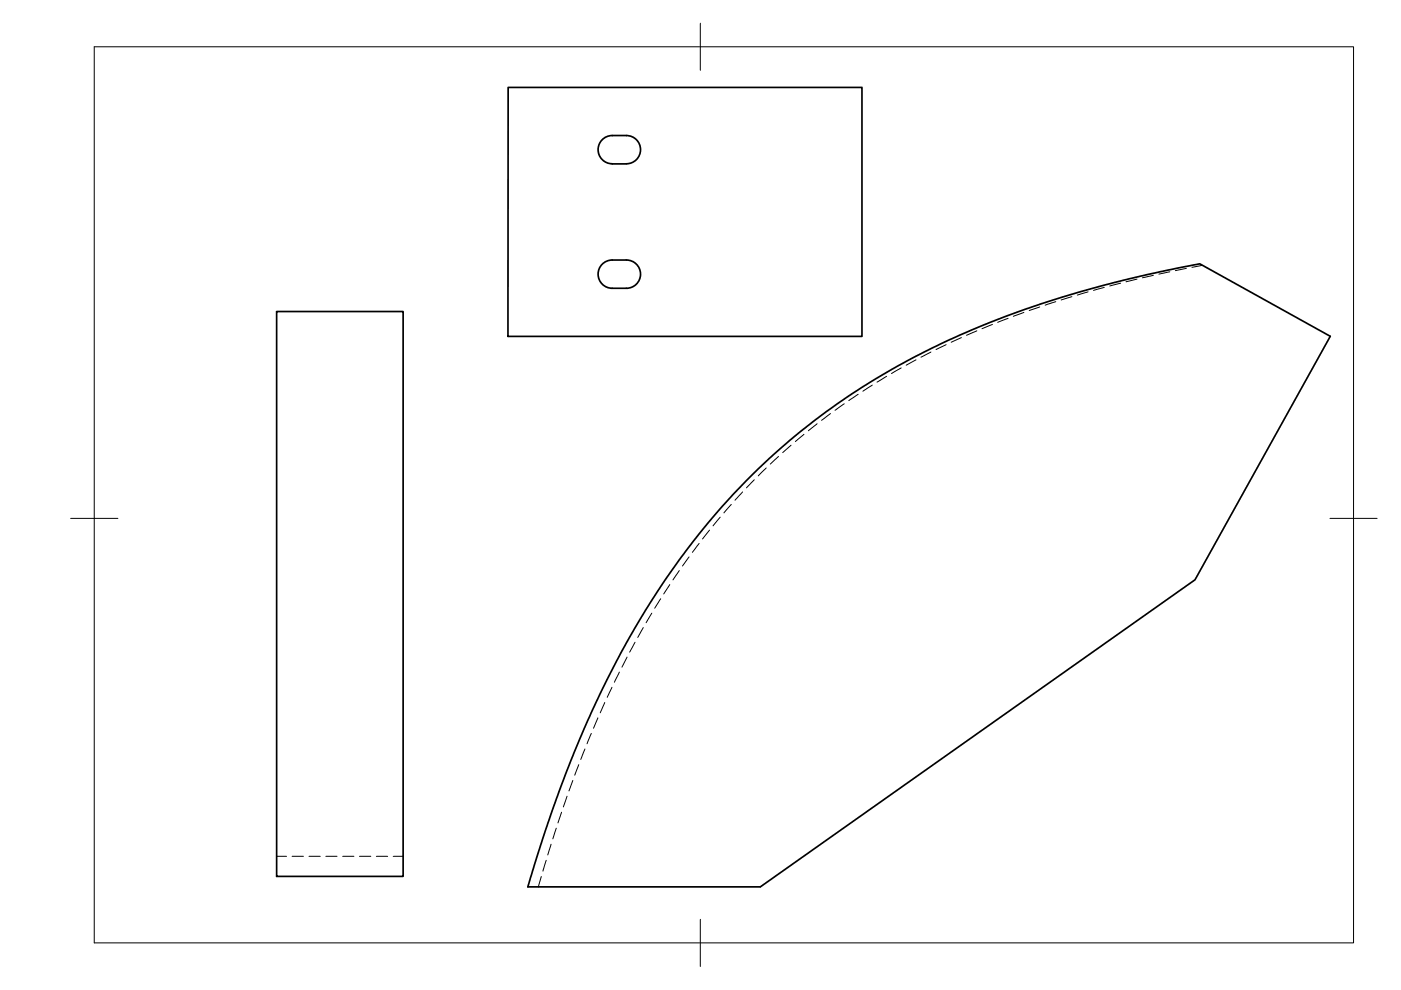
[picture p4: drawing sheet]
<svg xmlns="http://www.w3.org/2000/svg" width="297mm" height="210mm" viewBox="0 0 297 210" stroke-linecap="round" stroke-linejoin="round" font-family="sans-serif">
<!-- layer: Visible -->
<path d="M107.7 18.5h75.1v52.8h-75.1zM129.8 34.7h3M132.8 28.7h-3a3 3 0 0 0-3 3 3 3 0 0 0 3 3M132.8 28.7a3 3 0 0 1 3 3 3 3 0 0 1-3 3M132.8 55.1h-3a3 3 0 0 0-3 3 3 3 0 0 0 3 3h3M132.8 55.1a3 3 0 0 1 3 3 3 3 0 0 1-3 3M58.7 66.1h26.8v119.7h-26.8zM158.2 102l4.8-4.7 4.4-3.9 7.8-6.1 9.1-6.1 9.9-5.7 9.3-4.5 10.1-4.1 11.7-3.9 12.7-3.5 8-1.9 8.4-1.7 27.6 15.4-28.6 51.6-92.2 65.1h-49.3l5-15.8 3-8.1 3.1-7.6 2.7-6.2 3-6.2 3.3-6.2 3.5-6.3a155.8 155.8 0 0 1 22.7-29.6z" fill="none" stroke="#000" stroke-width=".36"/>
<!-- layer: Hidden -->
<g fill="none" stroke="#000" stroke-width=".21">
<path d="M241.1 59.2l-2.4 .5M244.5 58.4l-2.3 .5M248 57.6l-2.3 .5M251.5 56.9l-2.3 .5M255 56.3l-2.3 .4M188 79.8l-2.1 1.2M191.1 78l-2.1 1.2M194.2 76.3l-2.1 1.1M197.4 74.6l-2.1 1.1M200.6 73.1l-2.1 1M203.8 71.6l-2.1 1M207.1 70.1l-2.2 1"/>
<path d="M210.4 68.8l-2.2 .9M213.7 67.5l-2.2 .8M217.1 66.2l-2.3 .9M220.5 65.1l-2.3 .7M223.9 64l-2.3 .7M227.3 62.9l-2.3 .7M230.7 61.9l-2.3 .7M234.1 60.9l-2.3 .7M237.6 60l-2.3 .6M162.5 99.2l-1.7 1.7M165.1 96.8l-1.8 1.6M167.7 94.4l-1.8 1.6"/>
<path d="M170.5 92.1l-1.9 1.5M173.2 89.8l-1.8 1.5M176.1 87.7l-1.9 1.4M179 85.6l-2 1.4M181.9 83.6l-1.9 1.3M184.9 81.7l-2 1.2M146.1 118.1l-1.4 1.9M148.2 115.2l-1.4 1.9M150.4 112.4l-1.5 1.9M152.7 109.7l-1.5 1.8M155 106.9l-1.5 1.8M157.4 104.3l-1.6 1.8"/>
<path d="M159.9 101.7l-1.6 1.7M132.9 139.3l-1 2.1M134.6 136.2l-1.1 2.1M136.4 133.1l-1.2 2M138.2 130l-1.2 2M140.1 127l-1.3 2M142 123.9l-1.3 2M144 121l-1.3 2M124 158.8l-.9 2.2M125.4 155.5l-.9 2.2M126.8 152.2l-1 2.2M128.2 148.9l-.9 2.2"/>
<path d="M129.8 145.7l-1.1 2.2M131.3 142.5l-1 2.1M116.8 179l-.7 2.3M117.9 175.6l-.7 2.3M119.1 172.2l-.8 2.3M120.2 168.8l-.8 2.3M121.5 165.5l-.9 2.2M122.7 162.1l-.8 2.3M58.7 181.6h2M61.9 181.6h2.4M65.5 181.6h2.4M69.1 181.6h2.4"/>
<path d="M72.7 181.6h2.3M76.2 181.6h2.4M79.8 181.6h2.4M83.4 181.6h2.1M114.8 185.8l-.7 2.2M115.8 182.4l-.7 2.3"/>
</g>
<!-- layer: BORDER -->
<path d="M20 9.9h267v190h-267zM148.5 4.9v10M15 109.9h10M282 109.9h10M148.5 194.9v10" fill="none" stroke="#000" stroke-width=".21"/>
</svg>
